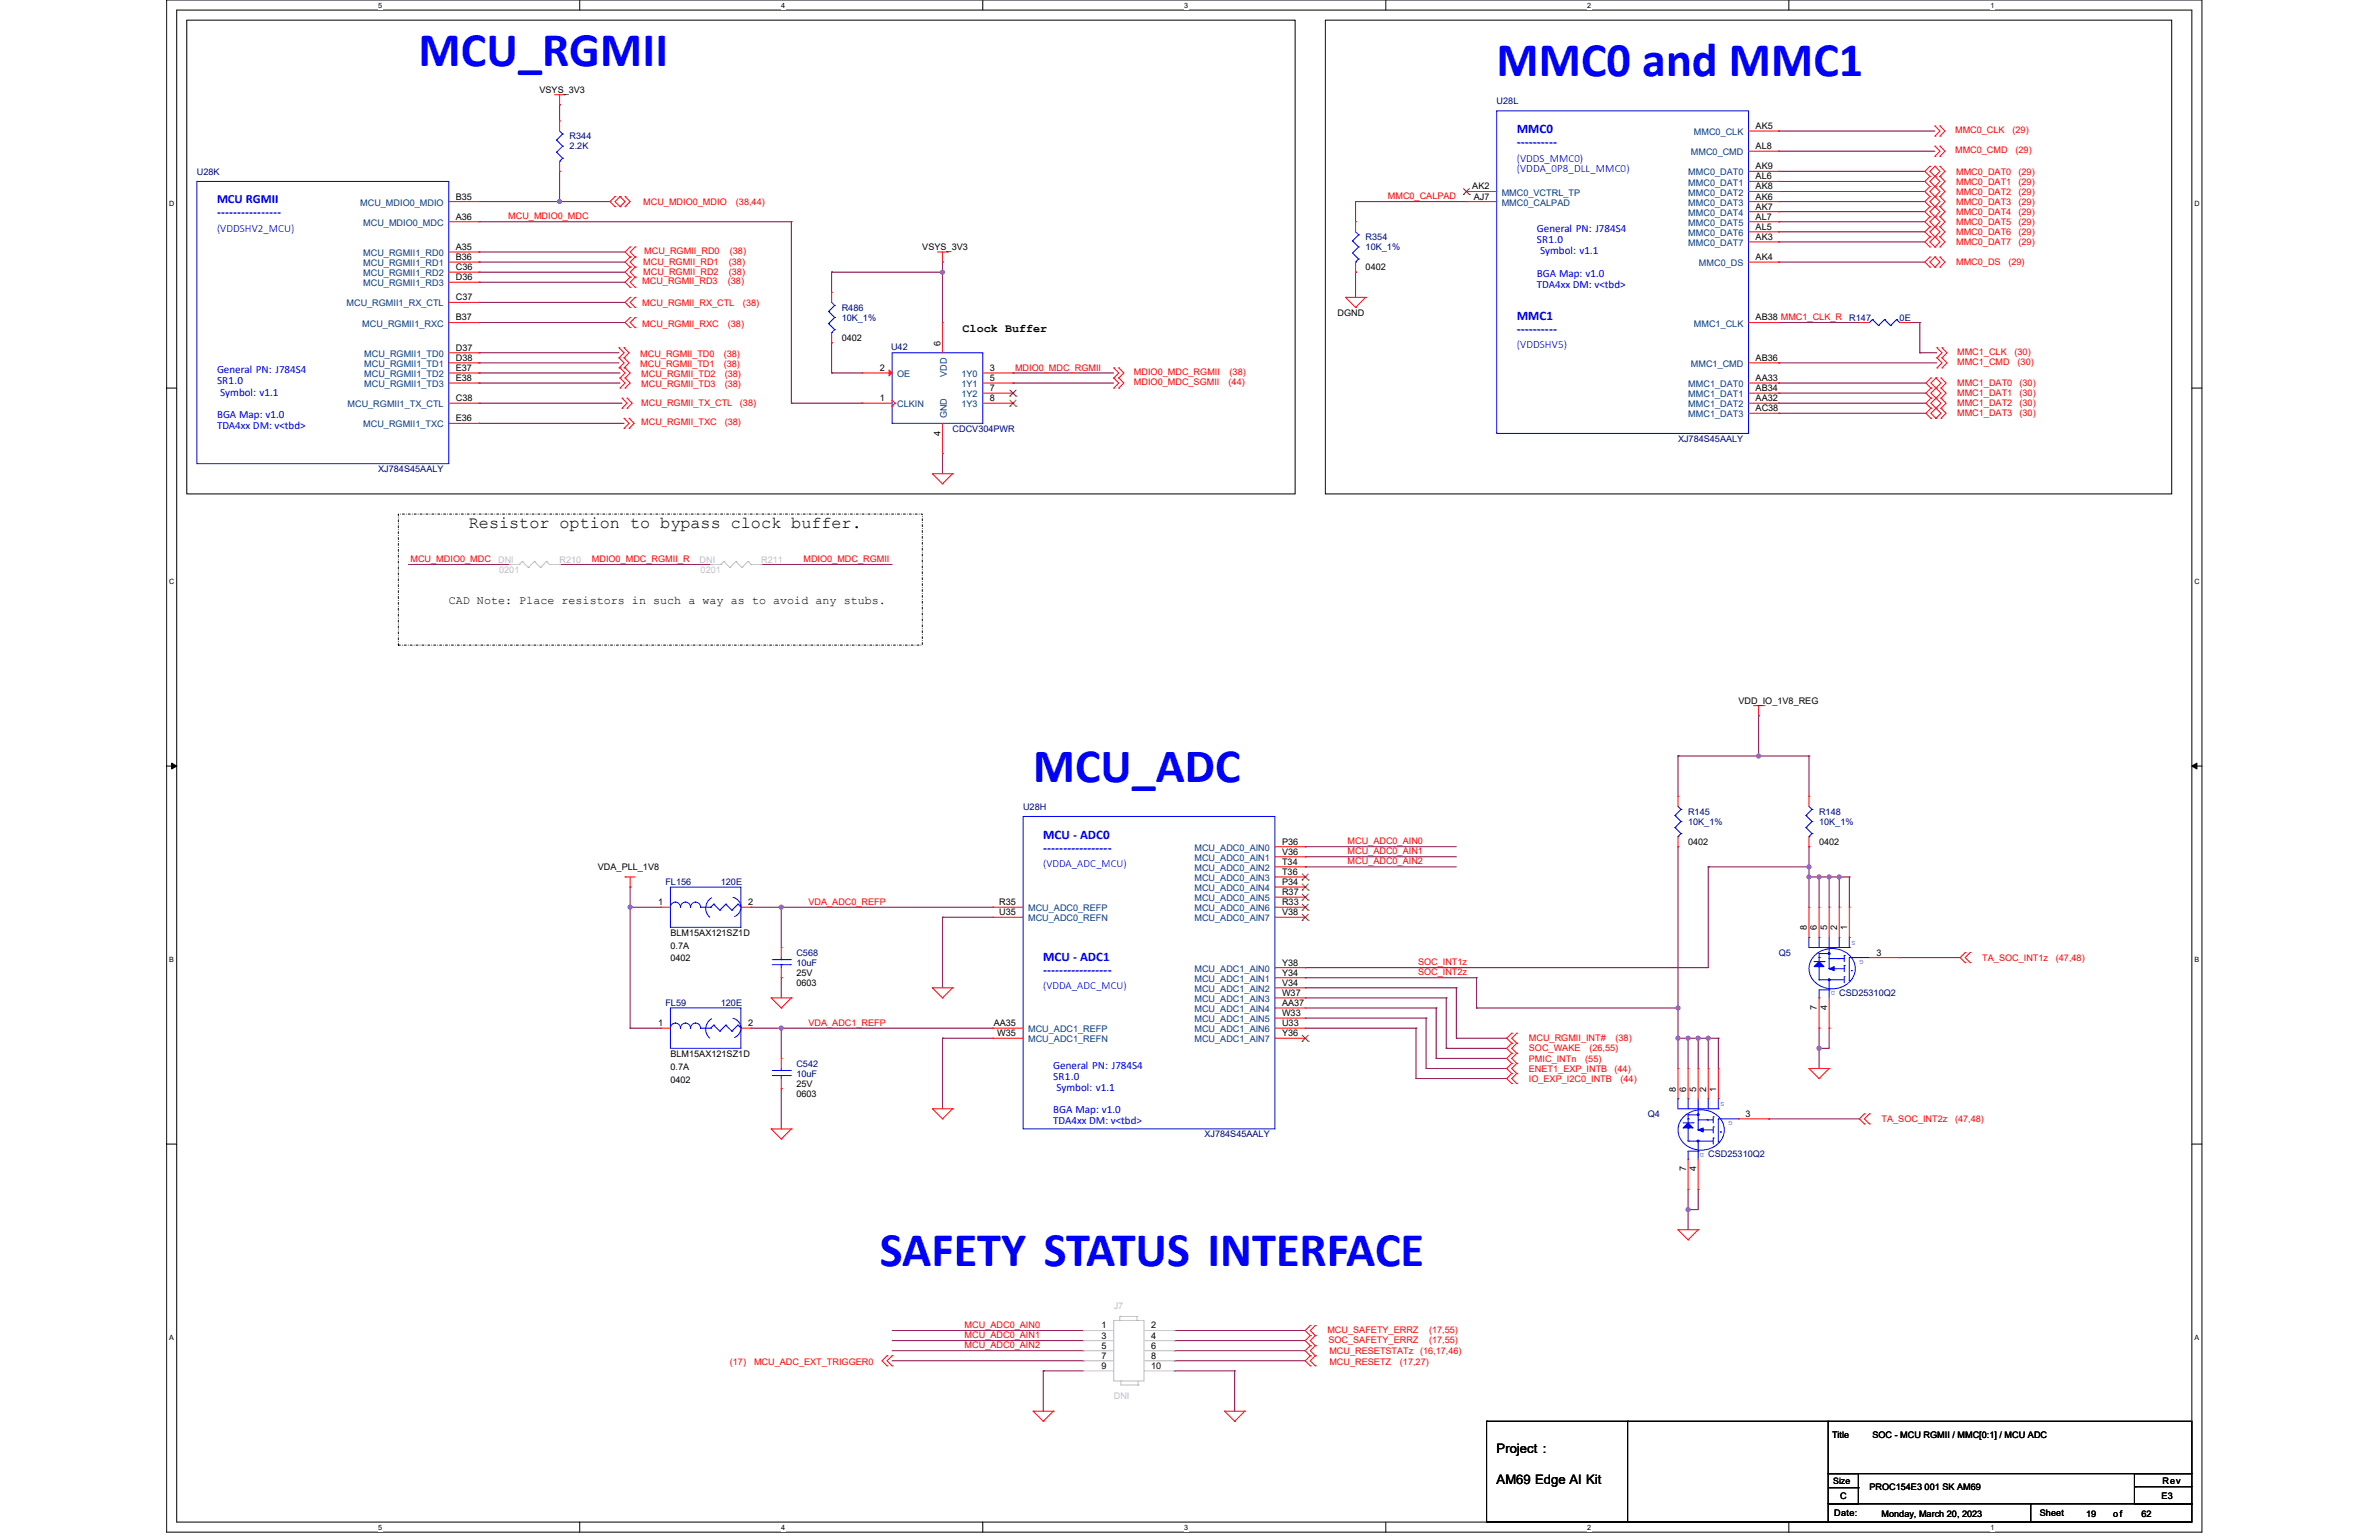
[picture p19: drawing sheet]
<svg xmlns="http://www.w3.org/2000/svg" width="432mm" height="279mm" viewBox="0 0 432 279" stroke-linecap="round" stroke-linejoin="round" font-family="sans-serif">
<defs><g id="words">
<g font-size="8.8" fill="#00f">
<text x="76" y="12">MCU_RGMII</text>
<text x="271.6" y="13.8">MMC0 and MMC1</text>
<text x="159.7" y="229.6">SAFETY STATUS INTERFACE</text>
</g>
<text font-size="8.7" fill="#00f" x="187.5" y="141.8">MCU_ADC</text>
<text font-size="3" x="85.1" y="95.8">Resistor option to bypass clock buffer.</text>
<g font-size="2.4" fill="#00f">
<text x="275.3" y="24.2">MMC0</text>
<text x="275.3" y="26.6">----------</text>
<text x="275.3" y="58">MMC1</text>
<text x="275.3" y="60.4">----------</text>
<text x="189.4" y="152.2">MCU - ADC0</text>
<text x="189.4" y="154.6">-----------------</text>
<text x="189.4" y="174.3">MCU - ADC1</text>
<text x="189.4" y="176.7">-----------------</text>
</g>
<g font-size="2.4">
<text x="271.6" y="263.7">Project :</text>
<text x="271.6" y="269.2">AM69 Edge AI Kit</text>
</g>
<g font-size="2.3" fill="#00f">
<text x="39.4" y="36.9">MCU RGMII</text>
<text x="39.4" y="39.2">----------------</text>
</g>
<g font-size="2.1">
<text x="174.7" y="60.3">Clock Buffer</text>
<text x="81.5" y="109.7">CAD Note: Place resistors in such a way as to avoid any stubs.</text>
</g>
<g font-size="2" fill="#00f">
<text x="275.3" y="29.3">(VDDS_MMC0)</text>
<text x="275.3" y="31.2">(VDDA_0P8_DLL_MMC0)</text>
<text x="39.4" y="42.1">(VDDSHV2_MCU)</text>
<text x="279" y="42.1">General PN: J784S4</text>
<text x="279" y="44.2">SR1.0</text>
<text x="279.6" y="46.2">Symbol: v1.1</text>
<text x="279" y="50.2">BGA Map: v1.0</text>
<text x="279" y="52.2">TDA4xx DM: v&lt;tbd&gt;</text>
<text x="275.3" y="63.2">(VDDSHV5)</text>
<text x="39.4" y="67.7">General PN: J784S4</text>
<text x="39.4" y="69.8">SR1.0</text>
<text x="40" y="71.8">Symbol: v1.1</text>
<text x="39.4" y="75.8">BGA Map: v1.0</text>
<text x="39.4" y="77.8">TDA4xx DM: v&lt;tbd&gt;</text>
<text x="189.4" y="157.3">(VDDA_ADC_MCU)</text>
<text x="189.4" y="179.5">(VDDA_ADC_MCU)</text>
<text x="191.2" y="193.9">General PN: J784S4</text>
<text x="191.2" y="195.9">SR1.0</text>
<text x="191.8" y="197.9">Symbol: v1.1</text>
<text x="191.2" y="202">BGA Map: v1.0</text>
<text x="191.2" y="204">TDA4xx DM: v&lt;tbd&gt;</text>
</g>
<g font-size="1.6">
<text x="97.9" y="16.8">VSYS_3V3</text>
<text x="318.6" y="23.4">AK5</text>
<text x="318.6" y="27.1">AL8</text>
<text x="267.2" y="34.4">AK2</text>
<text x="318.6" y="30.7">AK9</text>
<text x="318.6" y="32.5">AL6</text>
<text x="318.6" y="34.4">AK8</text>
<text x="82.7" y="36.2">B35</text>
<text x="82.7" y="39.9">A36</text>
<text x="267.5" y="36.2">AJ7</text>
<text x="318.6" y="36.2">AK6</text>
<text x="318.6" y="38">AK7</text>
<text x="318.6" y="39.9">AL7</text>
<text x="318.6" y="41.7">AL5</text>
<text x="82.7" y="45.3">A35</text>
<text x="82.7" y="47.2">B36</text>
<text x="167.4" y="45.4">VSYS_3V3</text>
<text x="318.6" y="43.5">AK3</text>
<text x="318.6" y="47.2">AK4</text>
<text x="82.7" y="49">C36</text>
<text x="82.7" y="50.8">D36</text>
<text x="247.9" y="49">0402</text>
<text x="82.7" y="54.5">C37</text>
<text x="82.7" y="58.1">B37</text>
<text x="242.8" y="57.3">DGND</text>
<text x="318.6" y="58.1">AB38 MMC1_CLK_R</text>
<text x="82.7" y="63.6">D37</text>
<text x="82.7" y="65.5">D38</text>
<text x="152.8" y="61.8">0402</text>
<text x="170.7" y="62.7" transform="rotate(-90 170.7 62.7)">6</text>
<text x="318.6" y="65.5">AB36</text>
<text x="82.7" y="67.3">E37</text>
<text x="82.7" y="69.1">E38</text>
<text x="159.7" y="67.3">2</text>
<text x="179.7" y="67.3">3</text>
<text x="179.7" y="69.1">5</text>
<text x="179.7" y="70.9">7</text>
<text x="318.6" y="69.1">AA33</text>
<text x="318.6" y="70.9">AB34</text>
<text x="82.7" y="72.8">C38</text>
<text x="82.7" y="76.4">E36</text>
<text x="159.7" y="72.8">1</text>
<text x="179.7" y="72.8">8</text>
<text x="318.6" y="72.8">AA32</text>
<text x="318.6" y="74.6">AC38</text>
<text x="170.7" y="79" transform="rotate(-90 170.7 79)">4</text>
<text x="315.5" y="127.7">VDD_IO_1V8_REG</text>
<text x="232.7" y="153.2">P36</text>
<text x="232.7" y="155.1">V36</text>
<text x="306.4" y="153.3">0402</text>
<text x="330.2" y="153.3">0402</text>
<text x="108.5" y="157.8">VDA_PLL_1V8</text>
<text x="232.7" y="156.9">T34</text>
<text x="232.7" y="158.7">T36</text>
<text x="232.7" y="160.6">P34</text>
<text x="119.5" y="164.2">1</text>
<text x="135.8" y="164.2">2</text>
<text x="181.4" y="164.2">R35</text>
<text x="181.4" y="166">U35</text>
<text x="232.7" y="162.4">R37</text>
<text x="232.7" y="164.2">R33</text>
<text x="232.7" y="166">V38</text>
<text x="121.7" y="169.7">BLM15AX121SZ1D</text>
<text x="121.7" y="172.1">0.7A</text>
<text x="328" y="168.8" transform="rotate(-90 328 168.8)">8</text>
<text x="329.8" y="168.8" transform="rotate(-90 329.8 168.8)">6</text>
<text x="331.6" y="168.8" transform="rotate(-90 331.6 168.8)">5</text>
<text x="333.5" y="168.8" transform="rotate(-90 333.5 168.8)">2</text>
<text x="335.3" y="168.8" transform="rotate(-90 335.3 168.8)">1</text>
<text x="340.6" y="173.4">3</text>
<text x="121.7" y="174.3">0402</text>
<text x="144.5" y="177.1">25V</text>
<text x="144.5" y="178.9">0603</text>
<text x="232.7" y="175.2">Y38</text>
<text x="232.7" y="177">Y34</text>
<text x="232.7" y="178.8">V34</text>
<text x="232.7" y="180.7">W37</text>
<text x="232.7" y="182.5">AA37</text>
<text x="232.7" y="184.3">W33</text>
<text x="329.8" y="183.3" transform="rotate(-90 329.8 183.3)">7</text>
<text x="331.6" y="183.3" transform="rotate(-90 331.6 183.3)">4</text>
<text x="119.5" y="186.2">1</text>
<text x="121.7" y="191.7">BLM15AX121SZ1D</text>
<text x="135.8" y="186.2">2</text>
<text x="180.4" y="186.2">AA35</text>
<text x="181" y="188">W35</text>
<text x="232.7" y="186.2">U33</text>
<text x="232.7" y="188">Y36</text>
<text x="121.7" y="194.1">0.7A</text>
<text x="121.7" y="196.4">0402</text>
<text x="144.5" y="197.2">25V</text>
<text x="144.5" y="199">0603</text>
<text x="304.2" y="198.1" transform="rotate(-90 304.2 198.1)">8</text>
<text x="306" y="198.1" transform="rotate(-90 306 198.1)">6</text>
<text x="307.8" y="198.1" transform="rotate(-90 307.8 198.1)">5</text>
<text x="309.7" y="198.1" transform="rotate(-90 309.7 198.1)">2</text>
<text x="311.5" y="198.1" transform="rotate(-90 311.5 198.1)">1</text>
<text x="316.8" y="202.6">3</text>
<text x="306" y="212.5" transform="rotate(-90 306 212.5)">7</text>
<text x="307.8" y="212.5" transform="rotate(-90 307.8 212.5)">4</text>
<text x="199.9" y="241">1</text>
<text x="199.9" y="242.9">3</text>
<text x="199.9" y="244.7">5</text>
<text x="208.9" y="241">2</text>
<text x="208.9" y="242.9">4</text>
<text x="208.9" y="244.7">6</text>
<text x="199.9" y="246.5">7</text>
<text x="199.9" y="248.3">9</text>
<text x="208.9" y="246.5">8</text>
<text x="208.9" y="248.3">10</text>
<text x="332.5" y="260.8">Title</text>
<text x="339.9" y="260.8">SOC - MCU RGMII / MMC[0:1] / MCU ADC</text>
<text x="332.7" y="269.2">Size</text>
<text x="392.5" y="269.2">Rev</text>
<text x="332.9" y="275.1">Date:</text>
<text x="334" y="272">C</text>
<text x="339.3" y="270.3">PROC154E3 001 SK AM69</text>
<text x="341.5" y="275.3">Monday, March 20, 2023</text>
<text x="370.2" y="275.1">Sheet</text>
<text x="378.6" y="275.3">19</text>
<text x="383.6" y="275.3">of</text>
<text x="388.7" y="275.3">62</text>
<text x="392.3" y="272">E3</text>
</g>
<g font-size="1.6" fill="#000080">
<text x="271.6" y="18.9">U28L</text>
<text x="103.4" y="25.3">R344</text>
<text x="103.4" y="27.1">2.2K</text>
<text x="35.7" y="31.7">U28K</text>
<text x="247.9" y="43.5">R354</text>
<text x="247.9" y="45.4">10K_1%</text>
<text x="152.8" y="56.3">R486</text>
<text x="152.8" y="58.2">10K_1%</text>
<text x="335.7" y="58.2">R147</text>
<text x="344.8" y="58.2">0E</text>
<text x="161.7" y="63.5">U42</text>
<text x="172.9" y="78.3">CDCV304PWR</text>
<text x="304.6" y="80.1">XJ784S45AALY</text>
<text x="68.6" y="85.6">XJ784S45AALY</text>
<text x="185.7" y="146.9">U28H</text>
<text x="306.4" y="147.8">R145</text>
<text x="306.4" y="149.6">10K_1%</text>
<text x="330.2" y="147.8">R148</text>
<text x="330.2" y="149.6">10K_1%</text>
<text x="120.8" y="160.6">FL156</text>
<text x="130.8" y="160.6">120E</text>
<text x="144.5" y="173.4">C568</text>
<text x="322.9" y="173.4">Q5</text>
<text x="144.5" y="175.2">10uF</text>
<text x="120.8" y="182.5">FL59</text>
<text x="130.8" y="182.5">120E</text>
<text x="333.8" y="180.7">CSD25310Q2</text>
<text x="144.5" y="193.5">C542</text>
<text x="144.5" y="195.3">10uF</text>
<text x="299.1" y="202.7">Q4</text>
<text x="218.6" y="206.3">XJ784S45AALY</text>
<text x="310.1" y="210">CSD25310Q2</text>
</g>
<g font-size="1.6" fill="#004080">
<text x="306.9" y="28.2">MMC0_CMD</text>
<text x="307.4" y="24.5">MMC0_CLK</text>
<text x="272.6" y="35.5">MMC0_VCTRL_TP</text>
<text x="306.4" y="31.8">MMC0_DAT0</text>
<text x="306.4" y="33.7">MMC0_DAT1</text>
<text x="306.4" y="35.5">MMC0_DAT2</text>
<text x="65.4" y="37.3">MCU_MDIO0_MDIO</text>
<text x="65.9" y="41">MCU_MDIO0_MDC</text>
<text x="272.6" y="37.3">MMC0_CALPAD</text>
<text x="306.4" y="37.3">MMC0_DAT3</text>
<text x="306.4" y="39.1">MMC0_DAT4</text>
<text x="306.4" y="41">MMC0_DAT5</text>
<text x="65.9" y="46.5">MCU_RGMII1_RD0</text>
<text x="306.4" y="42.8">MMC0_DAT6</text>
<text x="306.4" y="44.6">MMC0_DAT7</text>
<text x="65.9" y="48.3">MCU_RGMII1_RD1</text>
<text x="65.9" y="50.1">MCU_RGMII1_RD2</text>
<text x="65.9" y="51.9">MCU_RGMII1_RD3</text>
<text x="308.4" y="48.3">MMC0_DS</text>
<text x="62.9" y="55.6">MCU_RGMII1_RX_CTL</text>
<text x="65.7" y="59.3">MCU_RGMII1_RXC</text>
<text x="307.4" y="59.3">MMC1_CLK</text>
<text x="66.1" y="64.8">MCU_RGMII1_TD0</text>
<text x="66.1" y="66.6">MCU_RGMII1_TD1</text>
<text x="66.1" y="68.4">MCU_RGMII1_TD2</text>
<text x="66.1" y="70.2">MCU_RGMII1_TD3</text>
<text x="162.8" y="68.4">OE</text>
<text x="171.8" y="68.4" transform="rotate(-90 171.8 68.4)">VDD</text>
<text x="174.5" y="68.4">1Y0</text>
<text x="174.5" y="70.2">1Y1</text>
<text x="306.4" y="70.2">MMC1_DAT0</text>
<text x="306.9" y="66.6">MMC1_CMD</text>
<text x="63.1" y="73.9">MCU_RGMII1_TX_CTL</text>
<text x="65.9" y="77.6">MCU_RGMII1_TXC</text>
<text x="162.8" y="73.9">CLKIN</text>
<text x="171.8" y="75.9" transform="rotate(-90 171.8 75.9)">GND</text>
<text x="174.5" y="72.1">1Y2</text>
<text x="174.5" y="73.9">1Y3</text>
<text x="306.4" y="72.1">MMC1_DAT1</text>
<text x="306.4" y="73.9">MMC1_DAT2</text>
<text x="306.4" y="75.7">MMC1_DAT3</text>
<text x="216.8" y="154.4">MCU_ADC0_AIN0</text>
<text x="216.8" y="156.2">MCU_ADC0_AIN1</text>
<text x="216.8" y="158">MCU_ADC0_AIN2</text>
<text x="216.8" y="159.8">MCU_ADC0_AIN3</text>
<text x="216.8" y="161.7">MCU_ADC0_AIN4</text>
<text x="186.6" y="165.3">MCU_ADC0_REFP</text>
<text x="186.6" y="167.2">MCU_ADC0_REFN</text>
<text x="216.8" y="163.5">MCU_ADC0_AIN5</text>
<text x="216.8" y="165.3">MCU_ADC0_AIN6</text>
<text x="216.8" y="167.2">MCU_ADC0_AIN7</text>
<text x="216.8" y="176.3">MCU_ADC1_AIN0</text>
<text x="216.8" y="178.1">MCU_ADC1_AIN1</text>
<text x="216.8" y="180">MCU_ADC1_AIN2</text>
<text x="216.8" y="181.8">MCU_ADC1_AIN3</text>
<text x="216.8" y="183.6">MCU_ADC1_AIN4</text>
<text x="216.8" y="185.5">MCU_ADC1_AIN5</text>
<text x="186.6" y="187.3">MCU_ADC1_REFP</text>
<text x="186.6" y="189.1">MCU_ADC1_REFN</text>
<text x="216.8" y="187.3">MCU_ADC1_AIN6</text>
<text x="216.8" y="189.1">MCU_ADC1_AIN7</text>
</g>
<g font-size="1.6" fill="#f00">
<text x="354.9" y="24.2">MMC0_CLK</text>
<text x="354.9" y="27.8">MMC0_CMD</text>
<text x="365.3" y="24.2">(29)</text>
<text x="365.8" y="27.8">(29)</text>
<text x="355" y="31.7">MMC0_DAT0</text>
<text x="355" y="33.5">MMC0_DAT1</text>
<text x="355" y="35.3">MMC0_DAT2</text>
<text x="366.4" y="31.7">(29)</text>
<text x="366.4" y="33.5">(29)</text>
<text x="366.4" y="35.3">(29)</text>
<text x="92.2" y="39.8">MCU_MDIO0_MDC</text>
<text x="116.7" y="37.1">MCU_MDIO0_MDIO</text>
<text x="133.6" y="37.1">(38,44)</text>
<text x="251.9" y="36.1">MMC0_CALPAD</text>
<text x="355" y="37.1">MMC0_DAT3</text>
<text x="355" y="39">MMC0_DAT4</text>
<text x="355" y="40.8">MMC0_DAT5</text>
<text x="366.4" y="37.1">(29)</text>
<text x="366.4" y="39">(29)</text>
<text x="366.4" y="40.8">(29)</text>
<text x="116.9" y="46.1">MCU_RGMII_RD0</text>
<text x="132.5" y="46.1">(38)</text>
<text x="355" y="42.6">MMC0_DAT6</text>
<text x="355" y="44.5">MMC0_DAT7</text>
<text x="366.4" y="42.6">(29)</text>
<text x="366.4" y="44.5">(29)</text>
<text x="116.6" y="51.6">MCU_RGMII_RD3</text>
<text x="116.7" y="48.1">MCU_RGMII_RD1</text>
<text x="116.7" y="49.9">MCU_RGMII_RD2</text>
<text x="132.1" y="51.6">(38)</text>
<text x="132.3" y="48.1">(38)</text>
<text x="132.3" y="49.9">(38)</text>
<text x="355" y="48.1">MMC0_DS</text>
<text x="364.5" y="48.1">(29)</text>
<text x="116.6" y="55.4">MCU_RGMII_RX_CTL</text>
<text x="116.6" y="59.3">MCU_RGMII_RXC</text>
<text x="132.1" y="59.3">(38)</text>
<text x="134.9" y="55.4">(38)</text>
<text x="116.2" y="64.8">MCU_RGMII_TD0</text>
<text x="131.4" y="64.8">(38)</text>
<text x="355.2" y="64.4">MMC1_CLK</text>
<text x="365.6" y="64.4">(30)</text>
<text x="116.2" y="66.6">MCU_RGMII_TD1</text>
<text x="116.4" y="68.4">MCU_RGMII_TD2</text>
<text x="116.4" y="70.2">MCU_RGMII_TD3</text>
<text x="131.4" y="66.6">(38)</text>
<text x="131.6" y="68.4">(38)</text>
<text x="131.6" y="70.2">(38)</text>
<text x="184.2" y="67.2">MDIO0_MDC_RGMII</text>
<text x="205.8" y="68.1">MDIO0_MDC_RGMII</text>
<text x="205.8" y="69.9">MDIO0_MDC_SGMII</text>
<text x="223" y="69.9">(44)</text>
<text x="223.2" y="68.1">(38)</text>
<text x="355.2" y="66.2">MMC1_CMD</text>
<text x="355.2" y="70.1">MMC1_DAT0</text>
<text x="355.2" y="71.9">MMC1_DAT1</text>
<text x="366.2" y="66.2">(30)</text>
<text x="366.6" y="70.1">(30)</text>
<text x="366.6" y="71.9">(30)</text>
<text x="116.4" y="77.2">MCU_RGMII_TXC</text>
<text x="116.4" y="73.7">MCU_RGMII_TX_CTL</text>
<text x="131.6" y="77.2">(38)</text>
<text x="134.3" y="73.7">(38)</text>
<text x="355.2" y="73.7">MMC1_DAT2</text>
<text x="355.2" y="75.6">MMC1_DAT3</text>
<text x="366.6" y="73.7">(30)</text>
<text x="366.6" y="75.6">(30)</text>
<text x="74.5" y="102">MCU_MDIO0_MDC</text>
<text x="107.4" y="102">MDIO0_MDC_RGMII_R</text>
<text x="145.8" y="102">MDIO0_MDC_RGMII</text>
<text x="244.6" y="153.2">MCU_ADC0_AIN0</text>
<text x="244.6" y="155">MCU_ADC0_AIN1</text>
<text x="244.6" y="156.8">MCU_ADC0_AIN2</text>
<text x="146.7" y="164.2">VDA_ADC0_REFP</text>
<text x="257.4" y="175.1">SOC_INT1z</text>
<text x="257.4" y="177">SOC_INT2z</text>
<text x="359.8" y="174.3">TA_SOC_INT1z</text>
<text x="373.1" y="174.3">(47,48)</text>
<text x="146.7" y="186.1">VDA_ADC1_REFP</text>
<text x="277.5" y="188.9">MCU_RGMII_INT#</text>
<text x="277.5" y="190.8">SOC_WAKE</text>
<text x="288.5" y="190.8">(26,55)</text>
<text x="293.2" y="188.9">(38)</text>
<text x="277.5" y="192.6">PMIC_INTn</text>
<text x="277.5" y="194.4">ENET1_EXP_INTB</text>
<text x="277.5" y="196.3">IO_EXP_I2C0_INTB</text>
<text x="287.7" y="192.6">(55)</text>
<text x="293" y="194.4">(44)</text>
<text x="294.1" y="196.3">(44)</text>
<text x="341.5" y="203.6">TA_SOC_INT2z</text>
<text x="354.9" y="203.6">(47,48)</text>
<text x="175.1" y="241">MCU_ADC0_AIN0</text>
<text x="175.1" y="242.8">MCU_ADC0_AIN1</text>
<text x="175.1" y="244.6">MCU_ADC0_AIN2</text>
<text x="240.9" y="241.8">MCU_SAFETY_ERRZ</text>
<text x="241.1" y="243.6">SOC_SAFETY_ERRZ</text>
<text x="241.3" y="245.6">MCU_RESETSTATz</text>
<text x="257.7" y="245.6">(16,17,46)</text>
<text x="259.4" y="241.8">(17,55)</text>
<text x="259.4" y="243.6">(17,55)</text>
<text x="132.5" y="247.6">(17)</text>
<text x="136.9" y="247.6">MCU_ADC_EXT_TRIGGER0</text>
<text x="241.3" y="247.6">MCU_RESETZ</text>
<text x="254.1" y="247.6">(17,27)</text>
</g>
<g font-size="1.6" fill="#c0c0c0">
<text x="90.4" y="102.1">DNI</text>
<text x="90.6" y="103.9">0201</text>
<text x="101.6" y="102.1">R210</text>
<text x="127" y="102.1">DNI</text>
<text x="127.2" y="103.9">0201</text>
<text x="138.1" y="102.1">R211</text>
<text x="202.2" y="237.4">J7</text>
<text x="202.2" y="253.9">DNI</text>
</g>
<g font-size="1.3">
<text x="68.6" y="1.4">5</text>
<text x="141.8" y="1.4">4</text>
<text x="215" y="1.4">3</text>
<text x="288.1" y="1.4">2</text>
<text x="361.3" y="1.4">1</text>
<text x="30.7" y="37.3">D</text>
<text x="398.3" y="37.3">D</text>
<text x="30.7" y="105.9">C</text>
<text x="398.3" y="105.9">C</text>
<text x="30.7" y="174.5">B</text>
<text x="398.3" y="174.5">B</text>
<text x="30.7" y="243">A</text>
<text x="398.3" y="243">A</text>
<text x="68.6" y="277.5">5</text>
<text x="141.8" y="277.5">4</text>
<text x="215" y="277.5">3</text>
<text x="288.1" y="277.5">2</text>
<text x="361.3" y="277.5">1</text>
</g>
<g font-size="1.2" fill="#00f">
<text x="336.8" y="170.7" transform="rotate(-180 336.8 170.7)">S</text>
<text x="333.1" y="179.9" transform="rotate(-180 333.1 179.9)">D</text>
<text x="338.2" y="174.2" transform="rotate(-180 338.2 174.2)">G</text>
<text x="313" y="200" transform="rotate(-180 313 200)">S</text>
<text x="314.4" y="203.4" transform="rotate(-180 314.4 203.4)">G</text>
<text x="309.3" y="209.1" transform="rotate(-180 309.3 209.1)">D</text>
</g>
</g></defs>
<path d="M30.2 0h369.5v278h-369.5zM32.1 1.8h365.7v274.3h-365.7z" fill="none" stroke="#000" stroke-width=".18"/>
<g fill="#fff">
<path d="M68.7 .2h.7v1.4h-.7z"/>
<path d="M68.7 276.3h.7v1.5h-.7z"/>
</g>
<path d="M105.2 0v1.8M105.2 276.1v1.9" fill="none" stroke="#000" stroke-width=".18"/>
<g fill="#fff">
<path d="M141.8 .2h.7v1.4h-.7z"/>
<path d="M141.8 276.3h.7v1.5h-.7z"/>
</g>
<path d="M178.4 0v1.8M178.4 276.1v1.9" fill="none" stroke="#000" stroke-width=".18"/>
<g fill="#fff">
<path d="M215 .2h.7v1.4h-.7z"/>
<path d="M215 276.3h.7v1.5h-.7z"/>
</g>
<path d="M251.5 0v1.8M251.5 276.1v1.9" fill="none" stroke="#000" stroke-width=".18"/>
<g fill="#fff">
<path d="M288.1 .2h.7v1.4h-.7z"/>
<path d="M288.1 276.3h.7v1.5h-.7z"/>
</g>
<path d="M324.7 0v1.8M324.7 276.1v1.9" fill="none" stroke="#000" stroke-width=".18"/>
<g fill="#fff">
<path d="M361.3 .2h.7v1.4h-.7z"/>
<path d="M361.3 276.3h.7v1.5h-.7z"/>
<path d="M30.7 36.1h1v1.5h-1z"/>
<path d="M398.3 36.1h.9v1.5h-.9z"/>
<path d="M30.7 104.7h1v1.5h-1z"/>
<path d="M398.3 104.7h.9v1.5h-.9z"/>
</g>
<path d="M30.2 70.4h1.9M397.8 70.4h1.9" fill="none" stroke="#000" stroke-width=".18"/>
<g fill="#fff">
<path d="M30.7 173.3h.9v1.4h-.9z"/>
<path d="M398.3 173.3h.9v1.4h-.9z"/>
</g>
<path d="M30.2 139h1.9M31.2 138.5l.9 .5-.9 .5zM397.8 139l.9-.5v1zM397.8 139h1.9" fill="none" stroke="#000" stroke-width=".18"/>
<path d="M31.2 138.5l.9 .5-.9 .5zM397.8 139l.9-.5v1z" fill="#000"/>
<g fill="#fff">
<path d="M30.7 241.9h.9v1.4h-.9z"/>
<path d="M398.3 241.9h.9v1.4h-.9z"/>
</g>
<path d="M33.9 3.7h201.2v85.9h-201.2zM240.6 3.7h153.6v85.9h-153.6zM30.2 207.6h1.9M397.8 207.6h1.9" fill="none" stroke="#000" stroke-width=".18"/>
<path d="M72.3 93.3h95.1v23.7h-95.1z" fill="none" stroke="#000" stroke-width=".18" stroke-dasharray=".4 .4 0 .4"/>
<g fill="none" stroke="#800040" stroke-width=".18">
<path d="M86.9 45.7h.1M86.9 47.5h.1M86.9 49.4h.1M86.9 51.2h.1M86.9 54.9h.1M86.9 58.5h.1M86.9 40.2h56.7M86.9 45.7h26.6M86.9 47.5h26.6M86.9 49.4h26.6M86.9 51.2h26.6M86.9 54.9h26.6"/>
<path d="M86.9 58.5h26.6M143.6 40.2h.1M86.9 64h.1M86.9 65.8h.1M86.9 67.7h.1M86.9 69.5h.1M86.9 73.2h.1M86.9 76.8h.1M86.9 64h25.5M86.9 65.8h25.5M86.9 67.7h25.6M86.9 69.5h25.6"/>
<path d="M86.9 73.2h26M86.9 76.8h26.4M114.4 160.9h.1M114.4 164.6h.1M114.4 160.9v3.7M114.4 164.6h5.5M136.3 164.6h43.9M141.8 164.6h.1"/>
</g>
<circle cx="141.8" cy="164.6" r=".37" fill="#f0f"/>
<circle cx="141.8" cy="164.6" r=".37" fill="none" stroke="#f0f" stroke-width=".18"/>
<path d="M171.1 166.4h.1M171.1 166.4h9.1M171.1 166.4v12.8M114.4 186.5h.1M114.4 186.5h5.5M136.3 186.5h43.9M141.8 186.5h.1" fill="none" stroke="#800040" stroke-width=".18"/>
<circle cx="141.8" cy="186.5" r=".37" fill="#f0f"/>
<circle cx="141.8" cy="186.5" r=".37" fill="none" stroke="#f0f" stroke-width=".18"/>
<path d="M114.4 164.6h.1M114.4 164.6v21.9M141.8 197.5h.1M141.8 197.5v7.3M171.1 188.4h.1M171.1 188.4v12.8M171.1 188.4h9.1" fill="none" stroke="#800040" stroke-width=".18"/>
<circle cx="114.4" cy="164.6" r=".37" fill="#f0f"/>
<circle cx="114.4" cy="164.6" r=".37" fill="none" stroke="#f0f" stroke-width=".18"/>
<g fill="none" stroke="#800040" stroke-width=".18">
<path d="M101.6 19h.1M101.6 19v2.9M246 36.6h.1M246 36.6h20.2M246 36.6v3.6M266.2 36.6h.1M322.9 23.8h.1M322.9 27.4h.1M322.9 31.1h.1M322.9 32.9h.1M322.9 34.7h.1M322.9 36.6h.1"/>
<path d="M322.9 38.4h.1M322.9 23.8h28.3M322.9 27.4h28.3M322.9 31.1h26.5M322.9 32.9h26.5M322.9 34.7h26.5M322.9 36.6h26.5M322.9 38.4h26.5M246 49.4h.1M246 49.4v4.5M322.9 58.5h.1M322.9 40.2h.1"/>
<path d="M322.9 42.1h.1M322.9 43.9h.1M322.9 47.5h.1M322.9 58.5h14.6M322.9 40.2h26.5M322.9 42.1h26.5M322.9 43.9h26.5M322.9 47.5h26.5M346.6 58.5h.1M346.6 58.5h1.9M348.5 58.5h.1M348.5 58.5v5.5"/>
<path d="M322.9 75h.1M322.9 69.5h.1M322.9 65.8h.1M322.9 71.3h.1M322.9 73.2h.1M322.9 75h26.7M322.9 69.5h26.7M322.9 65.8h28.7M322.9 71.3h26.7M322.9 73.2h26.7M348.5 64h.1M348.5 64h3.1"/>
<path d="M328.3 153.6h.1M328.3 159.1h.1M328.3 153.6v3.7M328.3 159.1h1.9M141.8 177.4h.1M141.8 177.4v3.7M236.9 175.6h.1M236.9 177.4h.1M236.9 175.6h73.2M236.9 177.4h31.1"/>
</g>
<circle cx="330.2" cy="159.1" r=".37" fill="#f0f"/>
<circle cx="330.2" cy="159.1" r=".37" fill="none" stroke="#f0f" stroke-width=".18"/>
<path d="M328.3 159.1h.1M328.3 159.1v5.5M330.2 159.1h.1M330.2 159.1v5.5M330.2 159.1h3.6M332 159.1h.1M332 159.1v5.5" fill="none" stroke="#800040" stroke-width=".18"/>
<circle cx="333.8" cy="159.1" r=".37" fill="#f0f"/>
<circle cx="333.8" cy="159.1" r=".37" fill="none" stroke="#f0f" stroke-width=".18"/>
<circle cx="332" cy="159.1" r=".37" fill="#f0f"/>
<circle cx="332" cy="159.1" r=".37" fill="none" stroke="#f0f" stroke-width=".18"/>
<path d="M304.6 153.6h.1M304.6 153.6v29.3M333.8 159.1h.1M333.8 159.1v5.5M333.8 159.1h1.9M335.7 159.1h.1M335.7 159.1v5.5M344.8 173.7h.1M344.8 173.7h11" fill="none" stroke="#800040" stroke-width=".18"/>
<circle cx="304.6" cy="182.9" r=".37" fill="#f0f"/>
<circle cx="304.6" cy="182.9" r=".37" fill="none" stroke="#f0f" stroke-width=".18"/>
<path d="M304.6 188.4h.1M304.6 188.4h1.8M304.6 188.4v5.5" fill="none" stroke="#800040" stroke-width=".18"/>
<circle cx="304.6" cy="188.4" r=".37" fill="#f0f"/>
<circle cx="304.6" cy="188.4" r=".37" fill="none" stroke="#f0f" stroke-width=".18"/>
<path d="M306.4 188.4h.1M306.4 188.4v5.5" fill="none" stroke="#800040" stroke-width=".18"/>
<circle cx="306.4" cy="188.4" r=".37" fill="#f0f"/>
<circle cx="306.4" cy="188.4" r=".37" fill="none" stroke="#f0f" stroke-width=".18"/>
<path d="M306.4 188.4h.1M306.4 188.4h3.7M308.2 188.4h.1M310.1 188.4h.1M310.1 188.4v5.5M311.9 188.4h.1M311.9 188.4v5.5" fill="none" stroke="#800040" stroke-width=".18"/>
<circle cx="310" cy="188.4" r=".37" fill="#f0f"/>
<circle cx="310" cy="188.4" r=".37" fill="none" stroke="#f0f" stroke-width=".18"/>
<circle cx="308.2" cy="188.4" r=".37" fill="#f0f"/>
<circle cx="308.2" cy="188.4" r=".37" fill="none" stroke="#f0f" stroke-width=".18"/>
<path d="M308.2 188.4h.1M308.2 188.4v5.5M310.1 188.4h.1M310.1 188.4h1.8M306.4 215.8h.1M306.4 215.8v3.7M321 203h.1M321 203h16.5" fill="none" stroke="#800040" stroke-width=".18"/>
<circle cx="306.4" cy="219.5" r=".37" fill="#f0f"/>
<circle cx="306.4" cy="219.5" r=".37" fill="none" stroke="#f0f" stroke-width=".18"/>
<path d="M330.2 186.5h.1M330.2 190.2h.1M330.2 186.5v7.4M332 186.5h.1M332 186.5v3.7h-1.8M306.4 219.5h.1M306.4 219.5v3.6M308.2 215.8h.1M308.2 215.8v3.7h-1.8" fill="none" stroke="#800040" stroke-width=".18"/>
<circle cx="330.2" cy="190.2" r=".37" fill="#f0f"/>
<circle cx="330.2" cy="190.2" r=".37" fill="none" stroke="#f0f" stroke-width=".18"/>
<path d="M310.1 157.3h.1M310.1 157.3h18.2M328.3 157.3h.1M328.3 157.3v1.8M268 177.4h.1M268 177.4v5.5M268 182.9h.1M268 182.9h36.6M304.6 182.9h.1M304.6 182.9v5.5" fill="none" stroke="#800040" stroke-width=".18"/>
<circle cx="328.3" cy="159.1" r=".37" fill="#f0f"/>
<circle cx="328.3" cy="159.1" r=".37" fill="none" stroke="#f0f" stroke-width=".18"/>
<circle cx="328.3" cy="157.3" r=".37" fill="#f0f"/>
<circle cx="328.3" cy="157.3" r=".37" fill="none" stroke="#f0f" stroke-width=".18"/>
<path d="M304.6 137.2h.1M319.2 129.8h.1M319.2 129.8v7.4h-14.6M310.1 157.3h.1M310.1 157.3v18.3" fill="none" stroke="#800040" stroke-width=".18"/>
<circle cx="319.2" cy="137.2" r=".37" fill="#f0f"/>
<circle cx="319.2" cy="137.2" r=".37" fill="none" stroke="#f0f" stroke-width=".18"/>
<g fill="none" stroke="#800040" stroke-width=".18">
<path d="M150.9 49.4h.1M171.1 47.5h.1M171.1 47.5v1.9h-20.2M183.9 67.7h.1M183.9 69.5h.1M183.9 67.7h18.3M183.9 69.5h18.3M171.1 82.3h.1M171.1 82.3v3.7M74.1 102.4h.1M74.1 102.4h18.3M101.6 102.4h.1"/>
<path d="M101.6 102.4h27.4M138.1 102.4h.1M138.1 102.4h23.8M304.6 137.2h.1M304.6 137.2v7.3M319.2 137.2h.1M319.2 137.2h9.1M328.3 137.2h.1M328.3 137.2v7.3M236.9 153.6h.1M236.9 155.4h.1M236.9 157.3h.1"/>
<path d="M236.9 153.6h27.4M236.9 155.4h27.4M236.9 157.3h27.4M161.9 241.4h34.8M161.9 243.2h34.8M161.9 245.1h34.8M161.9 246.9h34.8M189.4 248.7h.1M189.4 248.7v7.3M189.4 248.7h7.3M196.7 241.4h.1M196.7 243.2h.1"/>
<path d="M196.7 245.1h.1M196.7 246.9h.1M213.1 248.7h.1M213.1 246.9h.1M213.1 241.4h.1M213.1 243.2h.1M213.1 245.1h.1M213.1 241.4h23.8M213.1 243.2h23.8M213.1 245.1h23.8M213.1 248.7h11M213.1 246.9h23.8"/>
<path d="M224.1 248.7h.1M224.1 248.7v7.3"/>
</g>
<circle cx="171.1" cy="49.4" r=".37" fill="#f0f"/>
<circle cx="171.1" cy="49.4" r=".37" fill="none" stroke="#f0f" stroke-width=".18"/>
<g fill="none" stroke="#800040" stroke-width=".18">
<path d="M86.9 36.6h14.7M101.6 36.6h.1M101.6 31.1h.1M101.6 31.1v5.5M143.6 40.2v33M150.9 49.4h.1M150.9 49.4v3.6M171.1 49.4h.1M171.1 49.4v9.1M143.6 73.2h.1M143.6 73.2h12.8M150.9 62.2h.1"/>
<path d="M150.9 67.7h.1M150.9 62.2v5.5M150.9 67.7h5.5M156.4 73.2h.1M236.9 179.2h27.4M264.3 179.2h.1M264.3 179.2v9.2M236.9 181.1h25.6M236.9 182.9h23.8M236.9 184.7h21.9M236.9 186.5h20.1M257 186.5h.1"/>
<path d="M257 195.7h.1M257 186.5v9.2M257 195.7h16.5M258.8 184.7h.1M258.8 193.9h.1M258.8 184.7v9.2M258.8 193.9h14.7M260.7 182.9h.1M260.7 192h.1M260.7 182.9v9.1M260.7 192h12.8M262.5 181.1h.1"/>
<path d="M262.5 190.2h.1M262.5 181.1v9.1M262.5 190.2h11M264.3 188.4h.1M264.3 188.4h9.2M273.5 188.4h.1M273.5 193.9h.1M273.5 195.7h.1"/>
</g>
<circle cx="101.6" cy="36.6" r=".37" fill="#f0f"/>
<circle cx="101.6" cy="36.6" r=".37" fill="none" stroke="#f0f" stroke-width=".18"/>
<path d="M101.6 36.6h9.1M110.7 36.6h.1M141.8 164.6h.1M141.8 164.6v7.3M141.8 186.5h.1M141.8 186.5v5.5" fill="none" stroke="#800040" stroke-width=".18"/>
<g fill="none" stroke="#f00" stroke-width=".18">
<path d="M100.7 17.2h1.8M101.6 19h.1M101.6 17.2v1.8M102.5 17.2h.1M111.6 35.7h.1M111.6 37.5h.1M111.6 35.7l-.9 .9 .9 .9M112.5 37.5h.1M112.5 35.7h.1M112.5 35.7l-.9 .9 .9 .9M112.5 35.7l1 .9-1 .9M113.5 35.7h.1"/>
<path d="M113.5 37.5h.1M113.5 35.7l.9 .9-.9 .9M350.3 30.2h.1M350.3 32h.1M350.3 33.8h.1M350.3 35.7h.1M350.3 37.5h.1M350.3 39.3h.1M350.3 30.2l-.9 .9 .9 .9M350.3 33.8l-.9 .9 .9 1M350.3 32l-.9 .9 .9 .9M350.3 35.7l-.9 .9 .9 .9"/>
<path d="M350.3 37.5l-.9 .9 .9 .9M350.3 39.3l-.9 .9 .9 .9M351.2 24.7h.1M351.2 22.9h.1M351.2 28.3h.1M351.2 26.5h.1M351.2 32h.1M351.2 30.2h.1M351.2 33.8h.1M351.2 35.7h.1M351.2 37.5h.1M351.2 39.3h.1"/>
<path d="M351.2 22.9l.9 .9-.9 .9M351.2 26.5l.9 .9-.9 .9M351.2 30.2l-.9 .9 .9 .9M351.2 30.2l.9 .9-1.8 1.8 .9 .9M351.2 32l.9 .9-1.8 1.8 .9 1M351.2 33.8l.9 .9-1.8 1.9 .9 .9M351.2 35.7l.9 .9-1.8 1.8 .9 .9M351.2 37.5l.9 .9-1.8 1.8 .9 .9M351.2 39.3l.9 .9-1.8 1.9 .9 .9M352.1 24.7h.1M352.1 22.9h.1M352.1 28.3h.1"/>
<path d="M352.1 26.5h.1M352.1 30.2h.1M352.1 32h.1M352.1 33.8h.1M352.1 35.7h.1M352.1 37.5h.1M352.1 39.3h.1M352.1 22.9l.9 .9-.9 .9M352.1 26.5l.9 .9-.9 .9M352.1 30.2l.9 .9-.9 .9M352.1 35.7l.9 .9-.9 .9M352.1 32l.9 .9-.9 .9"/>
<path d="M352.1 37.5l.9 .9-.9 .9M352.1 33.8l.9 .9-.9 1M352.1 39.3l.9 .9-.9 .9M114.4 44.8h.1M114.4 46.6h.1M114.4 53.9h.1M114.4 55.8h.1M114.4 57.6h.1M114.4 59.4h.1M114.4 48.5h.1M114.4 50.3h.1M114.4 52.1h.1"/>
<path d="M114.4 44.8l-.9 .9 .9 .9M114.4 53.9l-.9 1 .9 .9M114.4 57.6l-.9 .9 .9 .9M114.4 46.6l-.9 .9 .9 1M114.4 48.5l-.9 .9 .9 .9M114.4 50.3l-.9 .9 .9 .9M115.3 46.6h.1M115.3 44.8h.1M115.3 55.8h.1M115.3 53.9h.1M115.3 59.4h.1M115.3 57.6h.1"/>
<path d="M115.3 48.5h.1M115.3 50.3h.1M115.3 52.1h.1M115.3 44.8l-.9 .9 .9 .9M115.3 53.9l-.9 1 .9 .9M115.3 57.6l-.9 .9 .9 .9M115.3 46.6l-.9 .9 .9 1M115.3 48.5l-.9 .9 .9 .9M115.3 50.3l-.9 .9 .9 .9M170.1 45.7h1.9M171.1 47.5h.1M171.1 45.7v1.8"/>
<path d="M172 45.7h.1M244.2 53.9h.1M244.2 53.9h3.7M244.2 53.9l1.8 1.9M246 55.8h.1M247.9 53.9h.1M247.9 53.9l-1.9 1.9M350.3 41.1h.1M350.3 43h.1M350.3 44.8h.1M350.3 46.6h.1M350.3 48.5h.1"/>
<path d="M350.3 41.1l-.9 1 .9 .9M350.3 43l-.9 .9 .9 .9M350.3 46.6l-.9 .9 .9 1M351.2 41.1h.1M351.2 43h.1M351.2 44.8h.1M351.2 48.5h.1M351.2 46.6h.1M351.2 41.1l.9 1-1.8 1.8 .9 .9M351.2 43l.9 .9-.9 .9M351.2 46.6l-.9 .9 .9 1M351.2 46.6l.9 .9-.9 1"/>
<path d="M352.1 41.1h.1M352.1 43h.1M352.1 44.8h.1M352.1 46.6h.1M352.1 48.5h.1M352.1 41.1l.9 1-.9 .9M352.1 43l.9 .9-.9 .9M352.1 46.6l.9 .9-.9 1M112.4 63.1h.1M112.4 64.9h.1M112.4 66.8h.1M112.4 63.1l.9 .9-.9 .9"/>
<path d="M112.4 64.9l.9 .9-.9 1M112.5 66.8h.1M112.5 68.6h.1M112.5 70.4h.1M112.5 66.8l1 .9-1 .9M112.5 68.6l1 .9-1 .9M112.9 72.2h.1M112.9 74.1h.1M112.9 72.2l.9 1-.9 .9M113.3 63.1h.1M113.3 64.9h.1M113.3 75.9h.1"/>
<path d="M113.3 77.7h.1M113.3 66.8h.1M113.3 63.1l.9 .9-.9 .9M113.3 75.9l.9 .9-.9 .9M113.3 64.9l.9 .9-.9 1M113.5 66.8h.1M113.5 68.6h.1M113.5 70.4h.1M113.5 66.8l.9 .9-.9 .9M113.5 68.6l.9 .9-.9 .9M113.8 72.2h.1M113.8 74.1h.1"/>
<path d="M113.8 72.2l.9 1-.9 .9M114.2 75.9h.1M114.2 77.7h.1M114.2 75.9l.9 .9-.9 .9M202.2 68.6h.1M202.2 66.8h.1M202.2 70.4h.1M202.2 66.8l.9 .9-.9 .9M202.2 68.6l.9 .9-.9 .9M203.1 68.6h.1M203.1 66.8h.1M203.1 70.4h.1"/>
<path d="M203.1 66.8l.9 .9-.9 .9M203.1 68.6l.9 .9-.9 .9M350.5 68.6h.1M350.5 70.4h.1M350.5 72.2h.1M350.5 74.1h.1M350.5 75.9h.1M350.5 68.6l-.9 .9 .9 .9M350.5 72.2l-.9 1 .9 .9M350.5 70.4l-.9 .9 .9 .9M350.5 74.1l-.9 .9 .9 .9M351.4 70.4h.1"/>
<path d="M351.4 68.6h.1M351.4 72.2h.1M351.4 74.1h.1M351.4 75.9h.1M351.4 68.6l-.9 .9 .9 .9M351.4 68.6l.9 .9-1.8 1.8 .9 .9M351.4 70.4l.9 .9-1.8 1.9 .9 .9M351.4 72.2l.9 1-1.8 1.8 .9 .9M351.4 74.1l.9 .9-.9 .9M351.6 64.9h.1M351.6 63.1h.1M351.6 66.8h.1"/>
<path d="M351.6 63.1l.9 .9-.9 .9M351.6 64.9l.9 .9-.9 1M352.3 68.6h.1M352.3 70.4h.1M352.3 72.2h.1M352.3 74.1h.1M352.3 75.9h.1M352.3 72.2l.9 1-.9 .9M352.3 68.6l.9 .9-.9 .9M352.3 70.4l.9 .9-.9 .9M352.3 74.1l.9 .9-.9 .9M352.5 64.9h.1"/>
<path d="M352.5 63.1h.1M352.5 66.8h.1M352.5 63.1l.9 .9-.9 .9M352.5 64.9l.9 .9-.9 1M169.2 86h.1M169.2 86h3.7M169.2 86l1.9 1.8M171.1 87.8h.1M172.9 86h.1M172.9 86l-1.8 1.8M318.3 128h1.8M319.2 129.8h.1"/>
<path d="M319.2 128v1.8M320.1 128h.1M113.5 159.1h.1M113.5 159.1h1.8M114.4 159.1v1.8M304.6 144.5h.1M304.6 153.6h.1M304.6 144.5v1.8M304.6 151.8v1.8M114.4 160.9h.1M169.2 179.2h.1M169.2 179.2h3.7"/>
<path d="M169.2 179.2l1.9 1.9M172.9 179.2h.1M172.9 179.2l-1.8 1.9M356.7 172.8h.1M356.7 174.7h.1M356.7 172.8l-.9 .9 .9 1M357.6 174.7h.1M357.6 172.8h.1M357.6 172.8l-.9 .9 .9 1M140 181.1h.1M140 181.1h3.6M140 181.1l1.8 1.8"/>
<path d="M141.8 182.9h.1M141.8 192h.1M141.8 197.5h.1M141.8 192v1.9M141.8 195.7v1.8M143.6 181.1h.1M143.6 181.1l-1.8 1.8M171.1 181.1h.1M274.4 187.5h.1M274.4 189.3h.1M274.4 191.1h.1M274.4 192.9h.1"/>
<path d="M274.4 194.8h.1M274.4 196.6h.1M274.4 187.5l-.9 .9 .9 .9M274.4 189.3l-.9 .9 .9 .9M274.4 191.1l-.9 .9 .9 .9M274.4 192.9l-.9 1 .9 .9M274.4 194.8l-.9 .9 .9 .9M275.3 189.3h.1M275.3 187.5h.1M275.3 191.1h.1M275.3 192.9h.1M275.3 194.8h.1"/>
<path d="M275.3 196.6h.1M275.3 187.5l-.9 .9 .9 .9M275.3 189.3l-.9 .9 .9 .9M275.3 191.1l-.9 .9 .9 .9M275.3 192.9l-.9 1 .9 .9M275.3 194.8l-.9 .9 .9 .9M328.3 193.9h.1M328.3 193.9h3.7M328.3 193.9l1.9 1.8M330.2 195.7h.1M332 193.9h.1M332 193.9l-1.8 1.8"/>
<path d="M140 204.8h.1M140 204.8h3.6M140 204.8l1.8 1.9M141.8 206.7h.1M143.6 204.8h.1M143.6 204.8l-1.8 1.9M169.2 201.2h.1M169.2 201.2h3.7M169.2 201.2l1.9 1.8M171.1 203h.1M172.9 201.2h.1M172.9 201.2l-1.8 1.8"/>
<path d="M338.4 202.1h.1M338.4 203.9h.1M338.4 202.1l-.9 .9 .9 .9M339.3 203.9h.1M339.3 202.1h.1M339.3 202.1l-.9 .9 .9 .9M304.6 223.1h.1M304.6 223.1h3.6M304.6 223.1l1.8 1.8M306.4 224.9h.1M308.2 223.1h.1M308.2 223.1l-1.8 1.8"/>
<path d="M161 246h.1M161 247.8h.1M161 246l-.9 .9 .9 .9M161.9 246h.1M161.9 247.8h.1M161.9 246l-.9 .9 .9 .9M187.5 256h.1M187.5 256h3.7M187.5 256l1.9 1.9M189.4 257.9h.1M191.2 256h.1M191.2 256l-1.8 1.9"/>
<path d="M222.3 256h.1M222.3 256h3.6M222.3 256l1.8 1.9M224.1 257.9h.1M225.9 256h.1M225.9 256l-1.8 1.9M237.8 240.5h.1M237.8 242.3h.1M237.8 244.1h.1M237.8 246h.1M237.8 247.8h.1M237.8 244.1l-.9 1 .9 .9"/>
<path d="M237.8 240.5l-.9 .9 .9 .9M237.8 242.3l-.9 .9 .9 .9M237.8 246l-.9 .9 .9 .9M238.7 242.3h.1M238.7 240.5h.1M238.7 244.1h.1M238.7 246h.1M238.7 247.8h.1M238.7 240.5l-.9 .9 .9 .9M238.7 242.3l-.9 .9 .9 .9M238.7 244.1l-.9 1 .9 .9M238.7 246l-.9 .9 .9 .9"/>
</g>
<g fill="none" stroke="#000" stroke-width=".18">
<path d="M269.8 257.9h.1M269.8 257.9h62.2M269.8 257.9v18.2M295.4 257.9h.1M295.4 257.9v18.2M331.8 257.9h66v9.5h-66zM269.8 276.1h.1M269.8 276.1h62.2M331.8 267.4h5.5v5.5h-5.5zM331.8 272.9h36.8v3.2h-36.8zM331.8 269.9h5.5M337.3 269.9h.1"/>
<path d="M368.6 272.9h29.2v3.2h-29.2zM387.4 267.4h10.4v5.5h-10.4zM387.6 269.7h.1M387.6 269.7h10.2"/>
</g>
<g fill="none" stroke="#00f" stroke-width=".18">
<path d="M304 147.9h.1M304 150.1h.1M304 147.9l1.1 1.1M304 150.1l1.1 1.1M304.6 151.8h.1M304.6 146.3l.5 .6M305.1 146.9h.1M305.1 149h.1M305.1 151.2h.1M305.1 146.9l-1.1 1M305.1 149l-1.1 1.1M305.1 151.2l-.5 .6"/>
<path d="M140.2 195.1h3.2M140.2 194.2h3.2M141.8 194.2h.1M141.8 195.1h.1M141.8 193.9v.3M141.8 195.1v.6M143.4 195.1h.1M143.4 194.2h.1M306.4 202.3h.1M306.4 202.3h1.8M311.9 207.2h.1M311.9 203v4.2"/>
</g>
<path d="M305.5 204.6l.9-.9 .9 .9z" fill="#00f"/>
<path d="M305.5 204.6l.9-.9 .9 .9zM306.4 203h.1M306.4 203v1.1M308.2 203.2h.1M308.2 203.2h1.9" fill="none" stroke="#00f" stroke-width=".18"/>
<circle cx="308.2" cy="207" r=".18" fill="#00f"/>
<g fill="none" stroke="#00f" stroke-width=".18">
<path d="M308.2 199.3v5.7M305.5 203.7h1.8M306.4 207h.1M306.4 204.6h.1M306.4 203h.1M306.4 207h4.6M306.4 202.3v.7M306.4 204.6v2.4M307.3 203.7h.1M308.2 205h.1M308.2 207h.1M308.2 205h2.8"/>
<path d="M308.2 207v3.3M309.9 203.2h.1M309.9 203.2h1.1M311 202.6h.1M311 202.6v1.1M312.2 205.4h.1"/>
<circle cx="308.2" cy="207" r=".18"/>
</g>
<circle cx="308.2" cy="202.3" r=".18" fill="#00f"/>
<circle cx="308.2" cy="202.3" r=".18" fill="none" stroke="#00f" stroke-width=".18"/>
<path d="M308.2 205l.9-.4v.8z" fill="#00f"/>
<g fill="none" stroke="#00f" stroke-width=".18">
<path d="M101 25.4h.1M101 27.6h.1M101 25.4l1.1 1.1M101 27.6l1.1 1.1M101.6 29.3h.1M101.6 23.8l.5 .5M102.1 24.3h.1M102.1 26.5h.1M102.1 28.7h.1M102.1 24.3l-1.1 1.1M102.1 26.5l-1.1 1.1M102.1 28.7l-.5 .6"/>
<path d="M121.7 160.9h12.8v7.3h-12.8zM121.7 164.6a.91 .91 0 0 1 .9-.9 .91 .91 0 0 1 .9 .9 .91 .91 0 0 1 .9-.9 .91 .91 0 0 1 .9 .9 .91 .91 0 0 1 1-.9 .91 .91 0 0 1 .9 .9M127.2 164.6h1.8M129 164.6h.1M129.1 162.9a2.19 2.19 0 0 0-.3 3.5M129.5 164h.1M129.5 164l1.1 1.1M129.5 164l-.5 .6M130.6 165.1h.1M131.7 164h.1M131.7 164l-1.1 1.1M131.7 164l1.1 1.1"/>
<path d="M132.8 165.1h.1M133.1 162.8a1.82 1.82 0 0 1 1.4 1.6 1.82 1.82 0 0 1-1.2 1.9M133.9 164h.1M133.9 164l-1.1 1.1M133.9 164l.6 .6M134.5 164.6h.1M330.2 173h.1M330.2 173h1.8M335.7 177.9h.1M335.7 173.7v4.2M304.6 199.3h.1M304.6 199.3v1.9h7.3"/>
<path d="M306.4 199.3h.1M306.4 199.3v1.9M310.1 199.3h.1M310.1 199.3v1.9M311.9 199.3h.1M311.9 199.3v1.9M305.8 202.4a4.4 4.4 0 0 1 7.1 1.9 4 4 0 0 1-5 4.3 3.5 3.5 0 0 1-3.1-2.4 3.5 3.5 0 0 1 1-3.8zM306.4 210.3h.1M308.2 205l.9-.4v.8zM308.2 208.9h.1M308.2 208.9h-1.8v1.4M311 204.5h.1"/>
<path d="M311 206.5h.1M311 204.5v1.1M311 206.5v1.1M311.9 201.2h.1M311.9 203h3.6M315.5 203h.1"/>
</g>
<g fill="none" stroke="#f00" stroke-width=".18">
<path d="M101.6 21.9h.1M101.6 31.1h.1M101.6 21.9v1.9M101.6 29.3v1.8M119.9 164.6h.1M119.9 164.6h1.8M134.5 164.6h1.8M136.3 164.6h.1M304.6 193.9h.1M304.6 193.9v5.4M306.4 193.9h.1M306.4 193.9v5.4"/>
<path d="M308.2 193.9h.1M308.2 193.9v5.4M310.1 193.9h.1M310.1 193.9v5.4M311.9 193.9h.1M311.9 193.9v5.4M306.4 215.8h.1M306.4 210.3v5.5M308.2 215.8h.1M308.2 210.3v5.5M315.5 203h5.5M321 203h.1"/>
</g>
<path d="M329.3 175.4l.9-.9 .9 .9z" fill="#00f"/>
<path d="M329.3 175.4l.9-.9 .9 .9zM330.2 173.7h.1M330.2 173.7v1.1M332 173.9h.1M332 173.9h1.8" fill="none" stroke="#00f" stroke-width=".18"/>
<circle cx="332" cy="177.8" r=".18" fill="#00f"/>
<g fill="none" stroke="#00f" stroke-width=".18">
<path d="M329.3 174.5h1.8M330.2 177.8h.1M330.2 175.4h.1M330.2 173.7h.1M330.2 177.8h4.5M330.2 173v.7M330.2 175.4v2.4M331.1 174.5h.1M332 175.7h.1M332 177.8h.1M332 175.7h2.7M332 170.1v5.6"/>
<path d="M332 177.8v3.3M333.6 173.9h.1M333.6 173.9h1.1M334.7 173.4h.1M334.7 173.4v1.1M336 176.1h.1"/>
<circle cx="332" cy="177.8" r=".18"/>
</g>
<circle cx="332" cy="173" r=".18" fill="#00f"/>
<circle cx="332" cy="173" r=".18" fill="none" stroke="#00f" stroke-width=".18"/>
<path d="M332 175.7l.9-.3v.7z" fill="#00f"/>
<g fill="none" stroke="#00f" stroke-width=".18">
<path d="M245.5 43.7h.1M245.5 45.9h.1M245.5 43.7l1.1 1.1M245.5 45.9l1.1 1.1M246 47.5h.1M246 42.1l.6 .5M246.6 42.6h.1M246.6 44.8h.1M246.6 47h.1M246.6 42.6l-1.1 1.1M246.6 44.8l-1.1 1.1M246.6 47l-.6 .5"/>
<path d="M161.9 64h16.5v12.8h-16.5zM185.7 148.1h45.7v56.7h-45.7zM328.3 170.1h.1M328.3 170.1v1.8h7.4M329.6 173.2a4.4 4.4 0 0 1 7.1 1.8 4 4 0 0 1-5 4.3 3.5 3.5 0 0 1-3.1-2.4 3.5 3.5 0 0 1 1-3.7zM330.2 170.1h.1M330.2 170.1v1.8M332 175.7l.9-.3v.7zM332 179.6h.1M332 179.6h-1.8v1.5M333.8 170.1h.1M333.8 170.1v1.8"/>
<path d="M334.7 175.2h.1M334.7 177.2h.1M334.7 175.2v1.1M334.7 177.2v1.1M335.7 171.9h.1M335.7 170.1h.1M335.7 173.7h3.6M335.7 170.1v1.8M339.3 173.7h.1M330.2 181.1h.1"/>
</g>
<g fill="none" stroke="#f00" stroke-width=".18">
<path d="M246 40.2h.1M246 49.4h.1M246 40.2v1.9M246 47.5v1.9M156.4 73.2h.1M156.4 73.2h5.5M161.9 73.7h.1M161.9 72.6l.6 .6M162.5 73.2h.1M162.5 73.2l-.6 .5M231.4 153.6h5.5M231.4 155.4h5.5"/>
<path d="M231.4 157.3h5.5M231.4 159.1h5.5M236.9 153.6h.1M236.9 155.4h.1M236.9 157.3h.1M236.9 159.1h.1M180.2 164.6h.1M180.2 166.4h.1M180.2 164.6h5.5M180.2 166.4h5.5M231.4 164.6h5.5M231.4 166.4h5.5"/>
<path d="M231.4 160.9h5.5M231.4 162.8h5.5M231.4 175.6h5.5M231.4 177.4h5.5M231.4 179.2h5.5M236.9 160.9h.1M236.9 162.8h.1M236.9 164.6h.1M236.9 166.4h.1M236.9 175.6h.1M236.9 177.4h.1M236.9 179.2h.1"/>
<path d="M328.3 164.6h.1M328.3 164.6v5.5M330.2 164.6h.1M330.2 164.6v5.5M332 164.6h.1M332 164.6v5.5M333.8 164.6h.1M333.8 164.6v5.5M335.7 164.6h.1M335.7 164.6v5.5M339.3 173.7h5.5M344.8 173.7h.1"/>
<path d="M180.2 186.5h.1M180.2 188.4h.1M180.2 186.5h5.5M180.2 188.4h5.5M231.4 186.5h5.5M231.4 188.4h5.5M231.4 181.1h5.5M231.4 182.9h5.5M231.4 184.7h5.5M236.9 181.1h.1M236.9 182.9h.1M236.9 184.7h.1"/>
<path d="M236.9 186.5h.1M236.9 188.4h.1M330.2 186.5h.1M330.2 181.1v5.4M332 186.5h.1M332 181.1v5.4"/>
</g>
<g fill="none" stroke="#804000" stroke-width=".18">
<path d="M236.3 159.7h.1M236.4 158.6l1.1 1.1M237.4 158.6l-1.1 1.1M237.5 159.7h.1M236.3 161.5h.1M236.3 163.3h.1M236.3 165.1h.1M236.3 167h.1M236.4 160.4l1.1 1.1M236.4 162.2l1.1 1.1M236.4 164l1.1 1.1M236.4 165.9l1.1 1.1"/>
<path d="M237.4 160.4l-1.1 1.1M237.4 162.2l-1.1 1.1M237.4 164l-1.1 1.1M237.4 165.9l-1.1 1.1M237.5 161.5h.1M237.5 163.3h.1M237.5 165.1h.1M237.5 167h.1M236.3 188.9h.1M236.4 187.8l1.1 1.1M237.4 187.8l-1.1 1.1M237.5 188.9h.1"/>
</g>
<path d="M161.4 67.1l.5 .6-.5 .5z" fill="#f00"/>
<g fill="none" stroke="#f00" stroke-width=".18">
<path d="M81.5 36.6h5.4M86.9 36.6h.1M266.2 34.7h.1M266.2 36.6h.1M266.2 34.7h5.4M266.2 36.6h5.4M317.4 34.7h5.5M317.4 36.6h5.5M317.4 23.8h5.5M317.4 27.4h5.5M317.4 31.1h5.5M317.4 32.9h5.5"/>
<path d="M317.4 38.4h5.5M322.9 23.8h.1M322.9 27.4h.1M322.9 31.1h.1M322.9 32.9h.1M322.9 34.7h.1M322.9 36.6h.1M322.9 38.4h.1M81.5 40.2h5.4M81.5 47.5h5.4M81.5 58.5h5.4M81.5 45.7h5.4"/>
<path d="M81.5 49.4h5.4M81.5 51.2h5.4M81.5 54.9h5.4M86.9 40.2h.1M86.9 45.7h.1M86.9 47.5h.1M86.9 49.4h.1M86.9 51.2h.1M86.9 54.9h.1M86.9 58.5h.1M150.9 53h.1M150.9 53v1.9"/>
<path d="M171.1 58.5h.1M171.1 58.5v5.5M317.4 40.2h5.5M317.4 42.1h5.5M317.4 43.9h5.5M317.4 47.5h5.5M317.4 58.5h5.5M322.9 40.2h.1M322.9 42.1h.1M322.9 43.9h.1M322.9 47.5h.1M322.9 58.5h.1"/>
<path d="M337.5 58.5h.1M337.5 58.5h1.8M344.8 58.5h1.8M346.6 58.5h.1M81.5 67.7h5.4M81.5 69.5h5.4M81.5 73.2h5.4M81.5 65.8h5.4M81.5 64h5.4M81.5 76.8h5.4M86.9 64h.1M86.9 65.8h.1"/>
<path d="M86.9 67.7h.1M86.9 69.5h.1M86.9 73.2h.1M86.9 76.8h.1M150.9 62.2h.1M150.9 60.4v1.8M156.4 67.7h.1M156.4 67.7h5.5M161.4 67.1l.5 .6-.5 .5zM171.1 76.8v5.5M178.4 67.7h5.5M178.4 69.5h5.5"/>
<path d="M178.4 71.3h5.5M178.4 73.2h5.5M183.9 67.7h.1M183.9 69.5h.1M183.9 71.3h.1M183.9 73.2h.1M317.4 69.5h5.5M317.4 71.3h5.5M317.4 73.2h5.5M317.4 65.8h5.5M317.4 75h5.5M322.9 65.8h.1"/>
<path d="M322.9 69.5h.1M322.9 71.3h.1M322.9 73.2h.1M322.9 75h.1M171.1 82.3h.1M328.3 144.5h.1M328.3 153.6h.1M328.3 144.5v1.8M328.3 151.8v1.8M141.8 171.9h.1M141.8 177.4h.1M141.8 171.9v1.8"/>
<path d="M141.8 175.6v1.8M119.9 186.5h.1M119.9 186.5h1.8M134.5 186.5h1.8M136.3 186.5h.1"/>
</g>
<path d="M265.6 35.3h.1M265.6 34.2l1.1 1.1M266.7 34.2l-1.1 1.1M266.7 35.3h.1M183.3 71.9h.1M183.3 73.7h.1M183.3 70.8l1.1 1.1M183.3 72.6l1.1 1.1M184.4 70.8l-1.1 1.1M184.4 72.6l-1.1 1.1M184.4 71.9h.1M184.4 73.7h.1" fill="none" stroke="#804000" stroke-width=".18"/>
<g fill="none" stroke="#00f" stroke-width=".18">
<path d="M35.7 32.9h45.8v51.2h-45.8zM271.6 20.1h45.8v58.5h-45.8zM150.4 56.5h.1M150.4 58.7h.1M150.4 56.5l1.1 1.1M150.4 58.7l1.1 1.1M150.9 54.9l.6 .5M151.5 55.4h.1M151.5 57.6h.1M151.5 59.8h.1M151.5 55.4l-1.1 1.1M151.5 57.6l-1.1 1.1"/>
<path d="M151.5 59.8l-.6 .6M339.9 58h.1M339.9 58l-.6 .5M339.9 58l1.1 1.1M341 59.1h.1M342.1 58h.1M342.1 58l-1.1 1.1M342.1 58l1.1 1.1M343.2 59.1h.1M344.3 58h.1M344.3 58l-1.1 1.1M344.3 58l.5 .5"/>
<path d="M344.8 58.5h.1M150.9 60.4h.1M327.8 147.9h.1M327.8 150.1h.1M327.8 147.9l1.1 1.1M327.8 150.1l1.1 1.1M328.3 151.8h.1M328.3 146.3l.6 .6M328.9 146.9h.1M328.9 149h.1M328.9 151.2h.1M328.9 146.9l-1.1 1"/>
<path d="M328.9 149l-1.1 1.1M328.9 151.2l-.6 .6M140.2 175h3.2M140.2 174.1h3.2M141.8 174.1h.1M141.8 175h.1M141.8 173.7v.4M141.8 175v.6M143.4 175h.1M143.4 174.1h.1M121.7 182.9h12.8v7.3h-12.8zM121.7 186.5a.91 .91 0 0 1 .9-.9 .91 .91 0 0 1 .9 .9 .91 .91 0 0 1 .9-.9 .91 .91 0 0 1 .9 .9 .91 .91 0 0 1 1-.9 .91 .91 0 0 1 .9 .9"/>
<path d="M127.2 186.5h1.8M129 186.5h.1M129.1 184.8a2.19 2.19 0 0 0-.3 3.6M129.5 186h.1M129.5 186l1.1 1.1M129.5 186l-.5 .5M130.6 187.1h.1M131.7 186h.1M131.7 186l-1.1 1.1M131.7 186l1.1 1.1M132.8 187.1h.1M133.1 184.8a1.82 1.82 0 0 1 1.4 1.6 1.82 1.82 0 0 1-1.2 1.8"/>
<path d="M133.9 186h.1M133.9 186l-1.1 1.1M133.9 186l.6 .5M134.5 186.5h.1"/>
</g>
<g fill="none" stroke="#c0c0c0" stroke-width=".18">
<path d="M92.4 102.4h.1M92.4 102.4h1.9M94.3 102.4h.1M94.8 101.9h.1M94.8 101.9l1.1 1.1M94.8 101.9l-.5 .5M95.9 103h.1M97 101.9h.1M97 101.9l1.1 1.1M97 101.9l-1.1 1.1M98.1 103h.1M99.2 101.9h.1"/>
<path d="M99.2 101.9l.5 .5h1.9M99.2 101.9l-1.1 1.1M101.6 102.4h.1M129 102.4h.1M129 102.4h1.8M130.8 102.4h.1M131.4 101.9h.1M131.4 101.9l1.1 1.1M131.4 101.9l-.6 .5M132.5 103h.1M133.6 101.9h.1M133.6 101.9l1.1 1.1"/>
<path d="M133.6 101.9l-1.1 1.1M134.7 103h.1M135.8 101.9h.1M135.8 101.9l.5 .5h1.8M135.8 101.9l-1.1 1.1M138.1 102.4h.1M202.2 239.6h5.4v10.9h-5.4zM203.3 238.8h.1M203.3 238.8v.8M203.3 238.8h3.1M203.4 238.8h.1M206.4 239.6h.1"/>
<path d="M206.4 238.8h.1M206.4 238.8v.8M196.7 241.4h.1M196.7 243.2h.1M196.7 245.1h.1M196.7 246.9h.1M196.7 248.7h.1M196.7 241.4h5.5M196.7 243.2h5.5M196.7 245.1h5.5M196.7 246.9h5.5M196.7 248.7h5.5"/>
<path d="M203.4 250.5h.1M203.4 250.5v.8h3.1M206.5 251.3h.1M206.5 250.5v.8M207.6 241.4h5.5M207.6 243.2h5.5M207.6 245.1h5.5M207.6 246.9h5.5M207.6 248.7h5.5M213.1 241.4h.1M213.1 243.2h.1M213.1 245.1h.1"/>
<path d="M213.1 246.9h.1M213.1 248.7h.1"/>
</g>
<circle cx="141.8" cy="164.6" r=".37" fill="#f0f"/>
<circle cx="141.8" cy="164.6" r=".37" fill="none" stroke="#f0f" stroke-width=".18"/>
<circle cx="141.8" cy="186.5" r=".37" fill="#f0f"/>
<circle cx="141.8" cy="186.5" r=".37" fill="none" stroke="#f0f" stroke-width=".18"/>
<circle cx="114.4" cy="164.6" r=".37" fill="#f0f"/>
<circle cx="114.4" cy="164.6" r=".37" fill="none" stroke="#f0f" stroke-width=".18"/>
<circle cx="330.2" cy="159.1" r=".37" fill="#f0f"/>
<circle cx="330.2" cy="159.1" r=".37" fill="none" stroke="#f0f" stroke-width=".18"/>
<circle cx="333.8" cy="159.1" r=".37" fill="#f0f"/>
<circle cx="333.8" cy="159.1" r=".37" fill="none" stroke="#f0f" stroke-width=".18"/>
<circle cx="332" cy="159.1" r=".37" fill="#f0f"/>
<circle cx="332" cy="159.1" r=".37" fill="none" stroke="#f0f" stroke-width=".18"/>
<circle cx="304.6" cy="182.9" r=".37" fill="#f0f"/>
<circle cx="304.6" cy="182.9" r=".37" fill="none" stroke="#f0f" stroke-width=".18"/>
<circle cx="304.6" cy="188.4" r=".37" fill="#f0f"/>
<circle cx="304.6" cy="188.4" r=".37" fill="none" stroke="#f0f" stroke-width=".18"/>
<circle cx="306.4" cy="188.4" r=".37" fill="#f0f"/>
<circle cx="306.4" cy="188.4" r=".37" fill="none" stroke="#f0f" stroke-width=".18"/>
<circle cx="310" cy="188.4" r=".37" fill="#f0f"/>
<circle cx="310" cy="188.4" r=".37" fill="none" stroke="#f0f" stroke-width=".18"/>
<circle cx="308.2" cy="188.4" r=".37" fill="#f0f"/>
<circle cx="308.2" cy="188.4" r=".37" fill="none" stroke="#f0f" stroke-width=".18"/>
<circle cx="306.4" cy="219.5" r=".37" fill="#f0f"/>
<circle cx="306.4" cy="219.5" r=".37" fill="none" stroke="#f0f" stroke-width=".18"/>
<circle cx="330.2" cy="190.2" r=".37" fill="#f0f"/>
<circle cx="330.2" cy="190.2" r=".37" fill="none" stroke="#f0f" stroke-width=".18"/>
<circle cx="328.3" cy="159.1" r=".37" fill="#f0f"/>
<circle cx="328.3" cy="159.1" r=".37" fill="none" stroke="#f0f" stroke-width=".18"/>
<circle cx="328.3" cy="157.3" r=".37" fill="#f0f"/>
<circle cx="328.3" cy="157.3" r=".37" fill="none" stroke="#f0f" stroke-width=".18"/>
<circle cx="319.2" cy="137.2" r=".37" fill="#f0f"/>
<circle cx="319.2" cy="137.2" r=".37" fill="none" stroke="#f0f" stroke-width=".18"/>
<circle cx="171.1" cy="49.4" r=".37" fill="#f0f"/>
<circle cx="171.1" cy="49.4" r=".37" fill="none" stroke="#f0f" stroke-width=".18"/>
<circle cx="101.6" cy="36.6" r=".37" fill="#f0f"/>
<circle cx="101.6" cy="36.6" r=".37" fill="none" stroke="#f0f" stroke-width=".18"/>
<use href="#words"/>
</svg>
